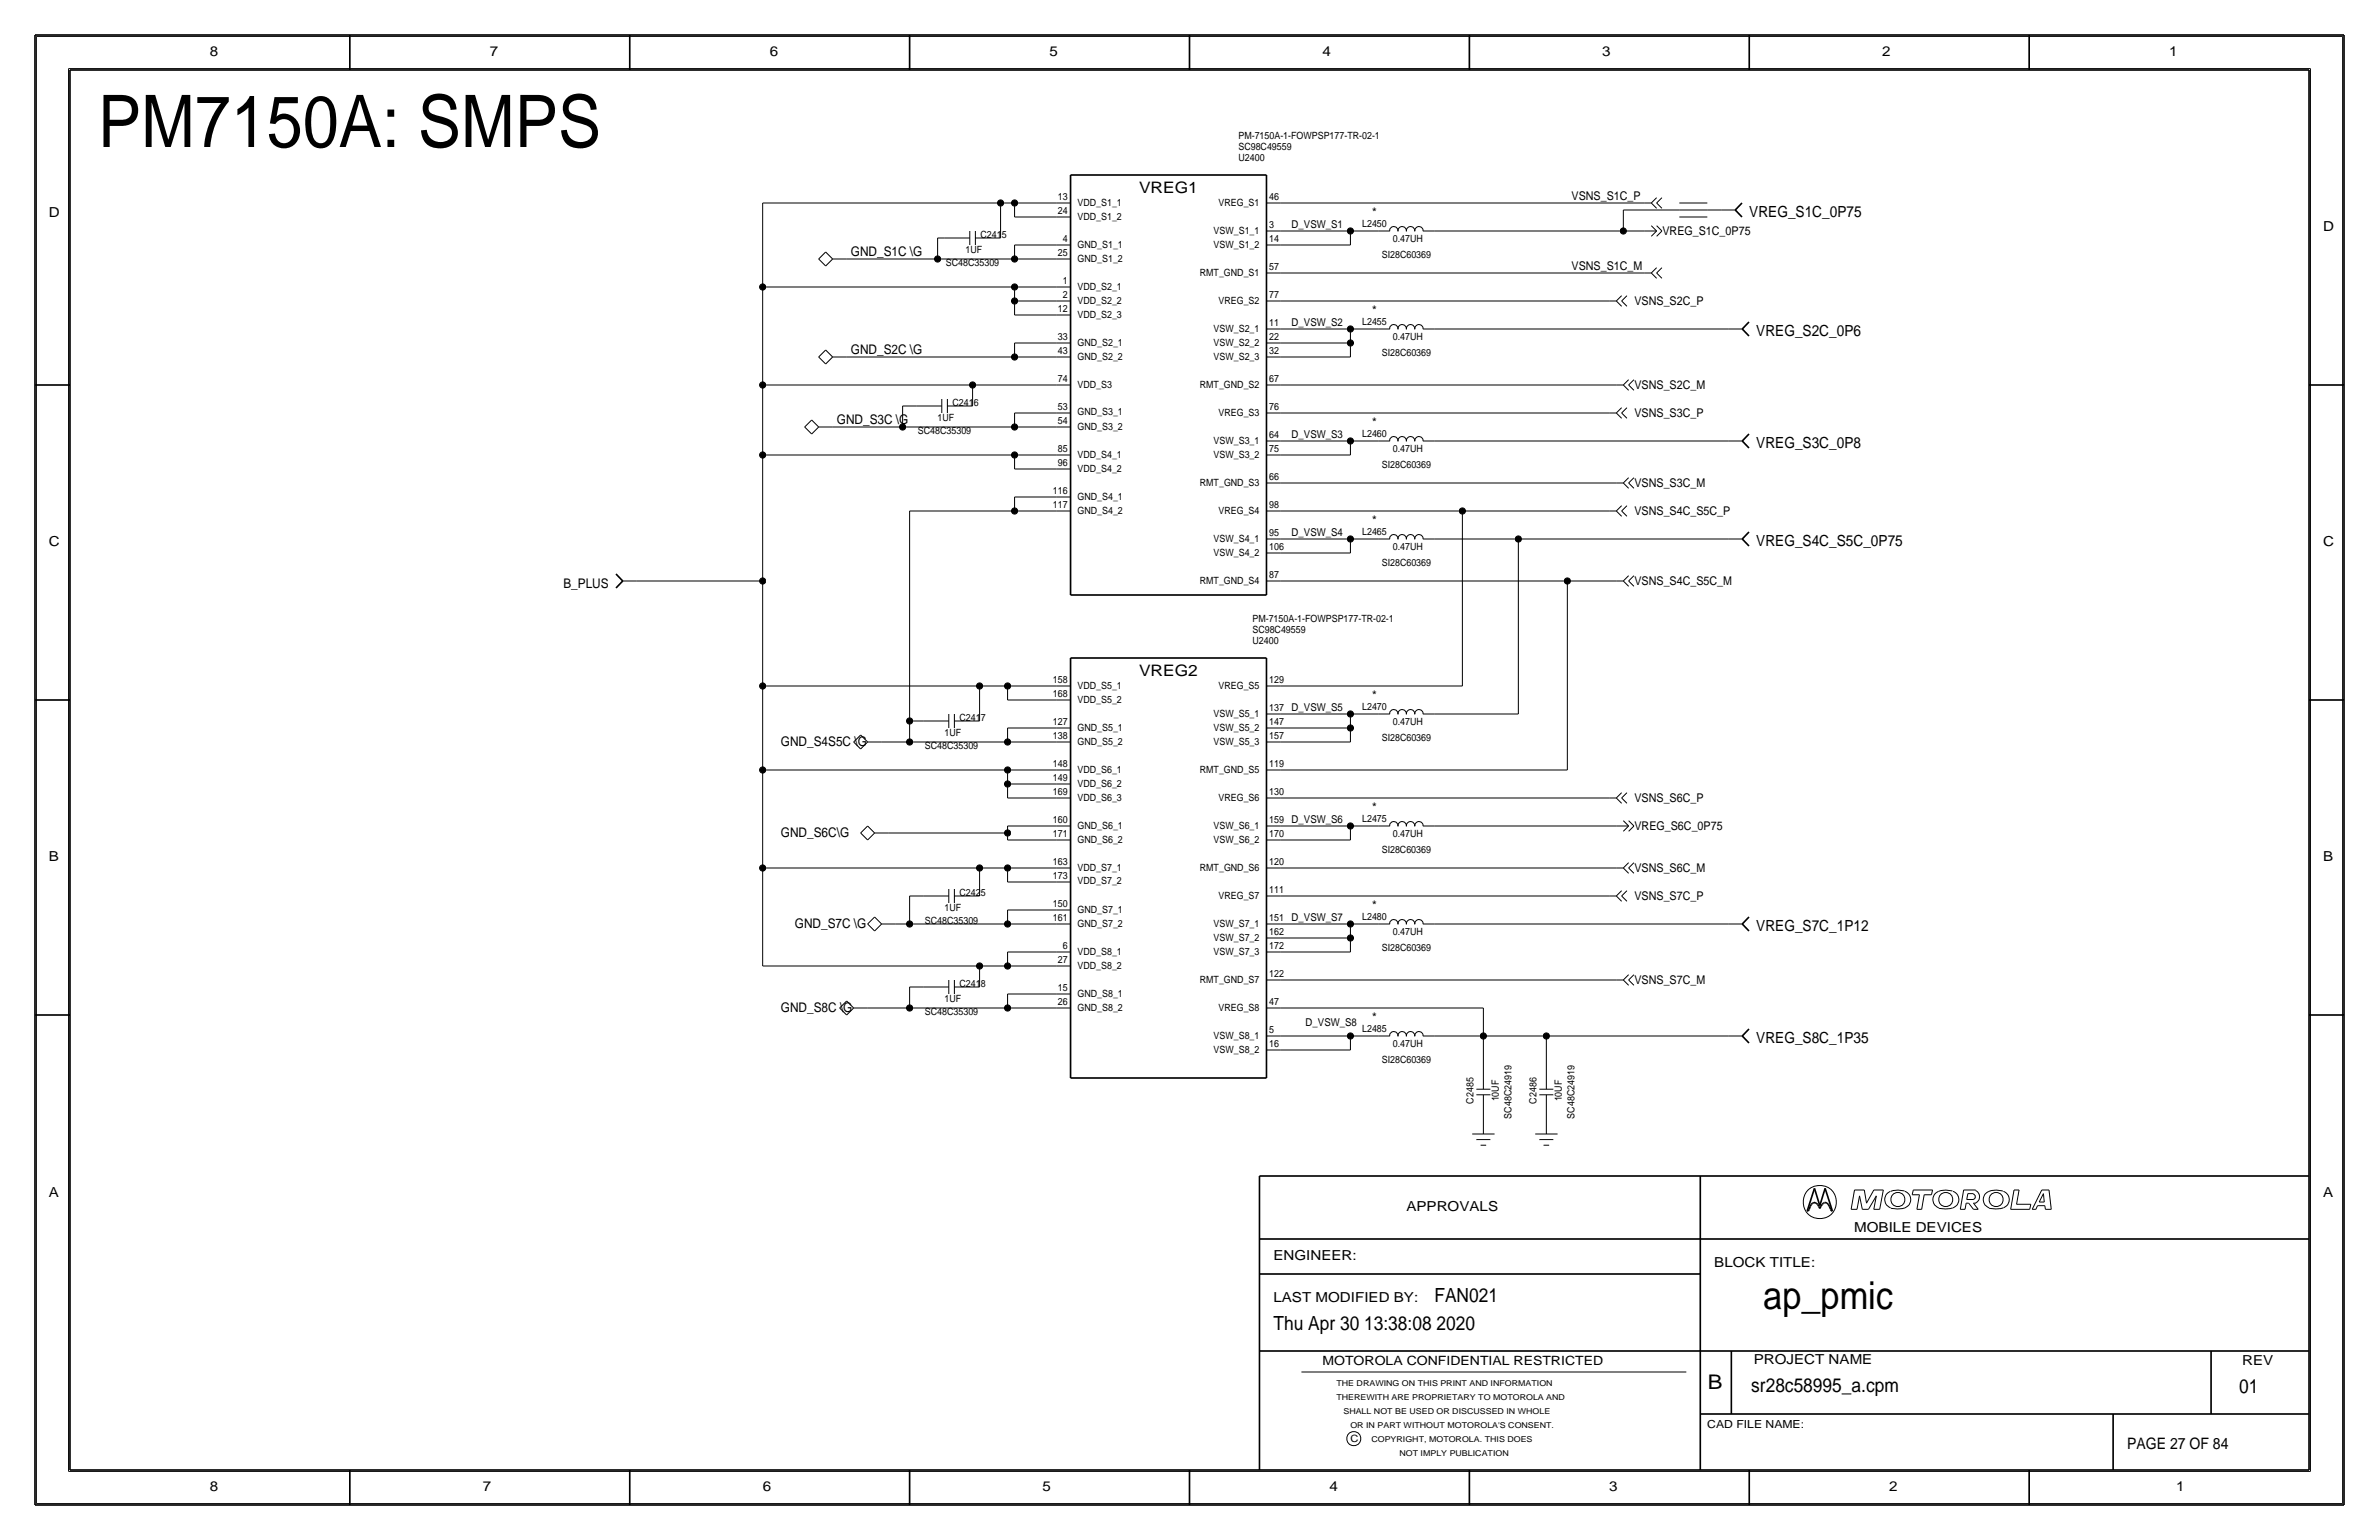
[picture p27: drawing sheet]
<svg xmlns="http://www.w3.org/2000/svg" width="432mm" height="279mm" viewBox="0 0 432 279" stroke-linecap="round" stroke-linejoin="round" font-family="sans-serif">
<defs><g id="words">
<text font-size="13.2" x="17.8" y="26.7">PM7150A: SMPS</text>
<text font-size="7" x="320" y="237.5">ap_pmic</text>
<text font-size="3.7" x="310" y="252.1">B</text>
<g font-size="3.5">
<text x="260.3" y="236.2">FAN021</text>
<text x="231.1" y="241.3">Thu Apr 30 13:38:08 2020</text>
<text x="317.9" y="252.6">sr28c58995_a.cpm</text>
<text x="406.4" y="252.7">01</text>
</g>
<g font-size="2.9">
<text x="206.7" y="35.1">VREG1</text>
<text x="206.7" y="122.7">VREG2</text>
<text x="386.1" y="262.9">PAGE 27 OF 84</text>
</g>
<g font-size="2.8">
<text x="317.5" y="39.4">VREG_S1C_0P75</text>
<text x="318.8" y="61">VREG_S2C_0P6</text>
<text x="318.8" y="81.3">VREG_S3C_0P8</text>
<text x="318.8" y="99.1">VREG_S4C_S5C_0P75</text>
<text x="318.8" y="168.9">VREG_S7C_1P12</text>
<text x="318.8" y="189.2">VREG_S8C_1P35</text>
</g>
<g font-size="2.5">
<text x="38.1" y="10.2">8</text>
<text x="88.9" y="10.2">7</text>
<text x="139.7" y="10.2">6</text>
<text x="190.5" y="10.2">5</text>
<text x="240" y="10.2">4</text>
<text x="290.8" y="10.2">3</text>
<text x="341.6" y="10.2">2</text>
<text x="393.7" y="10.2">1</text>
<text x="8.9" y="39.4">D</text>
<text x="421.6" y="41.9">D</text>
<text x="8.9" y="99.1">C</text>
<text x="421.6" y="99.1">C</text>
<text x="8.9" y="156.2">B</text>
<text x="421.6" y="156.2">B</text>
<text x="8.9" y="217.2">A</text>
<text x="255.3" y="219.7">APPROVALS</text>
<text x="421.6" y="217.2">A</text>
<text x="336.5" y="223.5">MOBILE DEVICES</text>
<text x="231.1" y="228.6">ENGINEER:</text>
<text x="311.1" y="229.9">BLOCK TITLE:</text>
<text x="231.1" y="236.2">LAST MODIFIED BY:</text>
<text x="318.3" y="247.5">PROJECT NAME</text>
<text x="407" y="247.6">REV</text>
<text x="38.1" y="270.5">8</text>
<text x="87.6" y="270.5">7</text>
<text x="138.4" y="270.5">6</text>
<text x="189.2" y="270.5">5</text>
<text x="241.3" y="270.5">4</text>
<text x="292.1" y="270.5">3</text>
<text x="342.9" y="270.5">2</text>
<text x="395" y="270.5">1</text>
</g>
<g font-size="2.4">
<text x="249.1" y="39.4">*</text>
<text x="154.4" y="46.5">GND_S1C \G</text>
<text x="249.1" y="57.2">*</text>
<text x="154.4" y="64.3">GND_S2C \G</text>
<text x="151.9" y="77">GND_S3C \G</text>
<text x="249.1" y="77.5">*</text>
<text x="249.1" y="95.2">*</text>
<text x="102.3" y="106.7">B_PLUS</text>
<text x="249.1" y="127">*</text>
<text x="141.7" y="135.4">GND_S4S5C \G</text>
<text x="249.1" y="147.3">*</text>
<text x="141.7" y="151.9">GND_S6C\G</text>
<text x="249.1" y="165.1">*</text>
<text x="144.3" y="168.4">GND_S7C \G</text>
<text x="141.7" y="183.6">GND_S8C \G</text>
<text x="249.1" y="185.4">*</text>
</g>
<text font-size="2.3" x="240" y="247.6">MOTOROLA CONFIDENTIAL RESTRICTED</text>
<g font-size="2.2">
<text x="285.2" y="36.3">VSNS_S1C_P</text>
<text x="301.8" y="42.7">VREG_S1C_0P75</text>
<text x="285.2" y="49">VSNS_S1C_M</text>
<text x="296.7" y="55.4">VSNS_S2C_P</text>
<text x="296.7" y="70.6">VSNS_S2C_M</text>
<text x="296.7" y="75.7">VSNS_S3C_P</text>
<text x="296.7" y="88.4">VSNS_S3C_M</text>
<text x="296.7" y="93.5">VSNS_S4C_S5C_P</text>
<text x="296.7" y="106.2">VSNS_S4C_S5C_M</text>
<text x="296.7" y="145.5">VSNS_S6C_P</text>
<text x="296.7" y="150.6">VREG_S6C_0P75</text>
<text x="296.7" y="158.2">VSNS_S6C_M</text>
<text x="296.7" y="163.3">VSNS_S7C_P</text>
<text x="296.7" y="178.6">VSNS_S7C_M</text>
</g>
<g font-size="2">
<text x="234.4" y="41.4">D_VSW_S1</text>
<text x="234.4" y="59.2">D_VSW_S2</text>
<text x="234.4" y="79.5">D_VSW_S3</text>
<text x="234.4" y="97.3">D_VSW_S4</text>
<text x="234.4" y="129">D_VSW_S5</text>
<text x="234.4" y="149.4">D_VSW_S6</text>
<text x="234.4" y="167.1">D_VSW_S7</text>
<text x="237" y="186.2">D_VSW_S8</text>
<text x="309.9" y="259.1">CAD FILE NAME:</text>
</g>
<g font-size="1.8">
<text x="224.8" y="25.1">PM-7150A-1-FOWPSP177-TR-02-1</text>
<text x="224.8" y="27.2">SC98C49559</text>
<text x="224.8" y="29.2">U2400</text>
<text x="192" y="38.9">24</text>
<text x="192" y="36.3">13</text>
<text x="195.6" y="37.3">VDD_S1_1</text>
<text x="195.6" y="39.9">VDD_S1_2</text>
<text x="221.2" y="37.3">VREG_S1</text>
<text x="230.4" y="41.4">3</text>
<text x="230.4" y="36.3">46</text>
<text x="247.2" y="41.1">L2450</text>
<text x="175.3" y="46">1UF</text>
<text x="178" y="43.2">C2415</text>
<text x="192" y="46.5">25</text>
<text x="192.9" y="43.9">4</text>
<text x="195.6" y="45">GND_S1_1</text>
<text x="195.6" y="47.5">GND_S1_2</text>
<text x="220.3" y="45">VSW_S1_2</text>
<text x="220.3" y="42.4">VSW_S1_1</text>
<text x="230.4" y="43.9">14</text>
<text x="250.8" y="46.7">SI28C60369</text>
<text x="252.8" y="43.9">0.47UH</text>
<text x="171.7" y="48.3">SC48C35309</text>
<text x="192.9" y="51.6">1</text>
<text x="195.6" y="52.6">VDD_S2_1</text>
<text x="217.8" y="50">RMT_GND_S1</text>
<text x="230.4" y="49">57</text>
<text x="192" y="56.6">12</text>
<text x="192.9" y="54.1">2</text>
<text x="195.6" y="55.1">VDD_S2_2</text>
<text x="195.6" y="57.7">VDD_S2_3</text>
<text x="221.2" y="55.1">VREG_S2</text>
<text x="230.4" y="59.2">11</text>
<text x="230.4" y="54.1">77</text>
<text x="247.2" y="58.9">L2455</text>
<text x="192" y="64.3">43</text>
<text x="192" y="61.7">33</text>
<text x="195.6" y="62.7">GND_S2_1</text>
<text x="195.6" y="65.3">GND_S2_2</text>
<text x="220.3" y="65.3">VSW_S2_3</text>
<text x="220.3" y="60.2">VSW_S2_1</text>
<text x="220.3" y="62.7">VSW_S2_2</text>
<text x="230.4" y="64.3">32</text>
<text x="230.4" y="61.7">22</text>
<text x="250.8" y="64.5">SI28C60369</text>
<text x="252.8" y="61.7">0.47UH</text>
<text x="192" y="69.3">74</text>
<text x="195.6" y="70.4">VDD_S3</text>
<text x="217.8" y="70.3">RMT_GND_S2</text>
<text x="230.4" y="69.3">67</text>
<text x="170.2" y="76.5">1UF</text>
<text x="172.9" y="73.7">C2416</text>
<text x="192" y="76.9">54</text>
<text x="192" y="74.3">53</text>
<text x="195.6" y="77.9">GND_S3_2</text>
<text x="195.6" y="75.3">GND_S3_1</text>
<text x="221.2" y="75.4">VREG_S3</text>
<text x="230.4" y="74.4">76</text>
<text x="166.6" y="78.7">SC48C35309</text>
<text x="192" y="82">85</text>
<text x="195.6" y="83">VDD_S4_1</text>
<text x="220.3" y="80.5">VSW_S3_1</text>
<text x="220.3" y="83">VSW_S3_2</text>
<text x="230.4" y="82">75</text>
<text x="230.4" y="79.4">64</text>
<text x="247.2" y="79.2">L2460</text>
<text x="252.8" y="82">0.47UH</text>
<text x="191.1" y="89.6">116</text>
<text x="192" y="84.5">96</text>
<text x="195.6" y="85.5">VDD_S4_2</text>
<text x="217.8" y="88.1">RMT_GND_S3</text>
<text x="230.4" y="87.1">66</text>
<text x="250.8" y="84.8">SI28C60369</text>
<text x="191.1" y="92.2">117</text>
<text x="195.6" y="90.7">GND_S4_1</text>
<text x="195.6" y="93.2">GND_S4_2</text>
<text x="221.2" y="93.2">VREG_S4</text>
<text x="230.4" y="92.1">98</text>
<text x="220.3" y="98.2">VSW_S4_1</text>
<text x="220.3" y="100.8">VSW_S4_2</text>
<text x="230.4" y="99.8">106</text>
<text x="230.4" y="97.2">95</text>
<text x="247.2" y="97">L2465</text>
<text x="252.8" y="99.8">0.47UH</text>
<text x="217.8" y="105.9">RMT_GND_S4</text>
<text x="230.4" y="104.9">87</text>
<text x="250.8" y="102.6">SI28C60369</text>
<text x="227.3" y="112.8">PM-7150A-1-FOWPSP177-TR-02-1</text>
<text x="227.3" y="114.8">SC98C49559</text>
<text x="227.3" y="116.8">U2400</text>
<text x="191.1" y="123.9">158</text>
<text x="195.6" y="125">VDD_S5_1</text>
<text x="221.2" y="125">VREG_S5</text>
<text x="230.4" y="123.9">129</text>
<text x="174.2" y="130.8">C2417</text>
<text x="191.1" y="126.5">168</text>
<text x="191.1" y="131.6">127</text>
<text x="195.6" y="127.5">VDD_S5_2</text>
<text x="220.3" y="130">VSW_S5_1</text>
<text x="230.4" y="131.6">147</text>
<text x="230.4" y="129">137</text>
<text x="247.2" y="128.8">L2470</text>
<text x="252.8" y="131.6">0.47UH</text>
<text x="167.9" y="135.9">SC48C35309</text>
<text x="171.5" y="133.6">1UF</text>
<text x="191.1" y="134.1">138</text>
<text x="195.6" y="135.1">GND_S5_2</text>
<text x="195.6" y="132.6">GND_S5_1</text>
<text x="220.3" y="132.6">VSW_S5_2</text>
<text x="220.3" y="135.1">VSW_S5_3</text>
<text x="230.4" y="134.1">157</text>
<text x="250.8" y="134.4">SI28C60369</text>
<text x="191.1" y="141.7">149</text>
<text x="191.1" y="139.2">148</text>
<text x="195.6" y="142.7">VDD_S6_2</text>
<text x="195.6" y="140.2">VDD_S6_1</text>
<text x="217.8" y="140.2">RMT_GND_S5</text>
<text x="230.4" y="139.2">119</text>
<text x="191.1" y="144.3">169</text>
<text x="191.1" y="149.3">160</text>
<text x="195.6" y="145.3">VDD_S6_3</text>
<text x="221.2" y="145.3">VREG_S6</text>
<text x="230.4" y="149.3">159</text>
<text x="230.4" y="144.3">130</text>
<text x="247.2" y="149.1">L2475</text>
<text x="191.1" y="151.9">171</text>
<text x="195.6" y="152.9">GND_S6_2</text>
<text x="195.6" y="150.4">GND_S6_1</text>
<text x="220.3" y="150.4">VSW_S6_1</text>
<text x="220.3" y="152.9">VSW_S6_2</text>
<text x="230.4" y="151.9">170</text>
<text x="250.8" y="154.7">SI28C60369</text>
<text x="252.8" y="151.9">0.47UH</text>
<text x="191.1" y="159.5">173</text>
<text x="191.1" y="157">163</text>
<text x="195.6" y="160.5">VDD_S7_2</text>
<text x="195.6" y="158">VDD_S7_1</text>
<text x="217.8" y="158">RMT_GND_S6</text>
<text x="230.4" y="162">111</text>
<text x="230.4" y="157">120</text>
<text x="167.9" y="167.6">SC48C35309</text>
<text x="171.5" y="165.4">1UF</text>
<text x="174.2" y="162.6">C2425</text>
<text x="191.1" y="167.1">161</text>
<text x="191.1" y="164.6">150</text>
<text x="195.6" y="165.6">GND_S7_1</text>
<text x="221.2" y="163">VREG_S7</text>
<text x="230.4" y="167.1">151</text>
<text x="247.2" y="166.9">L2480</text>
<text x="192.9" y="172.2">6</text>
<text x="195.6" y="173.2">VDD_S8_1</text>
<text x="195.6" y="168.1">GND_S7_2</text>
<text x="220.3" y="170.7">VSW_S7_2</text>
<text x="220.3" y="168.1">VSW_S7_1</text>
<text x="220.3" y="173.2">VSW_S7_3</text>
<text x="230.4" y="172.2">172</text>
<text x="230.4" y="169.7">162</text>
<text x="250.8" y="172.5">SI28C60369</text>
<text x="252.8" y="169.7">0.47UH</text>
<text x="174.2" y="179.1">C2418</text>
<text x="192" y="174.7">27</text>
<text x="192" y="179.8">15</text>
<text x="195.6" y="175.7">VDD_S8_2</text>
<text x="217.8" y="178.3">RMT_GND_S7</text>
<text x="230.4" y="177.2">122</text>
<text x="167.9" y="184.1">SC48C35309</text>
<text x="171.5" y="181.9">1UF</text>
<text x="192" y="182.4">26</text>
<text x="195.6" y="183.4">GND_S8_2</text>
<text x="195.6" y="180.8">GND_S8_1</text>
<text x="221.2" y="183.3">VREG_S8</text>
<text x="230.4" y="182.3">47</text>
<text x="220.3" y="188.4">VSW_S8_1</text>
<text x="220.3" y="191">VSW_S8_2</text>
<text x="230.4" y="190">16</text>
<text x="230.4" y="187.5">5</text>
<text x="247.2" y="187.2">L2485</text>
<text x="252.8" y="190">0.47UH</text>
<text x="250.8" y="192.8">SI28C60369</text>
<text x="267.5" y="200.2" transform="rotate(-90 267.5 200.2)">C2485</text>
<text x="272" y="199.8" transform="rotate(-90 272 199.8)">10UF</text>
<text x="274.3" y="203" transform="rotate(-90 274.3 203)">SC48C24919</text>
<text x="278.9" y="200.2" transform="rotate(-90 278.9 200.2)">C2486</text>
<text x="283.5" y="199.8" transform="rotate(-90 283.5 199.8)">10UF</text>
<text x="285.8" y="203" transform="rotate(-90 285.8 203)">SC48C24919</text>
<text x="245.1" y="261.6">C</text>
</g>
<g font-size="1.5">
<text x="242.6" y="251.5">THE DRAWING ON THIS PRINT AND INFORMATION</text>
<text x="242.6" y="254">THEREWITH ARE PROPRIETARY TO MOTOROLA AND</text>
<text x="243.8" y="256.5">SHALL NOT BE USED OR DISCUSSED IN WHOLE</text>
<text x="245.1" y="259.1">OR IN PART WITHOUT MOTOROLA'S CONSENT.</text>
<text x="248.9" y="261.6">COPYRIGHT, MOTOROLA. THIS DOES</text>
<text x="254" y="264.2">NOT IMPLY PUBLICATION</text>
</g>
</g></defs>
<g fill="none" stroke="#000" stroke-width=".18">
<path d="M6.6 6.6h418.6zM6.6 6.6v266.2zM12.4 12.4v254.6zM12.4 12.4h407zM419.4 12.4v254.6zM425.2 6.6v266.2zM138.4 36.8h43.2zM138.4 36.8v15.3zM181.6 36.8v6.4zM181.6 36.8h2.5zM184.1 39.4h7.7zM184.1 36.8v2.6z"/>
<path d="M184.1 36.8h7.7zM191.8 39.4h2.5zM191.8 36.8h2.5zM229.9 36.8h2.5zM232.4 36.8h66zM294.6 38.1v3.8zM294.6 38.1h10.2zM298.4 36.8h1.3zM299.7 36.8l1 1zM300.7 36.8l1 1zM300.7 35.9l-1 .9zM301.7 35.9l-1 .9z"/>
<path d="M304.8 38.1h5.1zM304.8 36.8h5.1zM304.8 39.4h5.1zM309.9 38.1h2.5zM312.4 38.1h2.6zM138.4 52.1h45.7zM138.4 52.1v17.7zM148.6 47l1.3 1.3zM149.9 45.7l-1.3 1.3zM149.9 45.7l1.2 1.3zM151.1 47l-1.2 1.3zM151.1 47h2.6z"/>
<path d="M153.7 47h16.5zM170.2 43.2v3.8zM170.2 43.2h1.2zM170.2 47h13.9zM171.4 43.2h4.6zM176 41.9v2.5zM177 43.2h4.6zM177 41.9v2.5zM184.1 47h7.7zM184.1 52.1v2.5zM184.1 52.1h7.7zM184.1 54.6v2.5z"/>
<path d="M184.1 54.6h7.7zM184.1 57.2h7.7zM184.1 44.5v2.5zM184.1 44.4h7.7zM191.8 47h2.5zM191.8 57.2h2.5zM191.8 44.4h2.5zM191.8 54.6h2.5zM191.8 52.1h2.5zM229.9 54.6h2.5zM229.9 49.5h2.5zM229.9 44.4h2.5z"/>
<path d="M229.9 59.7h2.5zM229.9 41.9h2.5zM232.4 59.7h12.7zM232.4 54.6h59.7zM232.4 49.5h66zM232.4 41.9h12.7zM232.4 44.4h12.7zM245.1 59.7v2.5zM245.1 59.7h5.1zM245.1 41.9v2.5zM245.1 41.9h5.1zM250.2 59.7h2z"/>
<path d="M250.2 41.9h2zM252.2 59.7a.75 .75 0 0 1 .8-.8 .75 .75 0 0 1 .7 .8M252.2 42a.75 .75 0 0 1 .8-.9 .75 .75 0 0 1 .7 .9M253.7 59.7a.75 .75 0 0 1 .8-.8 .75 .75 0 0 1 .7 .8M253.7 42a.75 .75 0 0 1 .8-.9 .75 .75 0 0 1 .7 .9M255.3 59.7a.75 .75 0 0 1 .7-.8 .75 .75 0 0 1 .7 .8M255.3 42a.75 .75 0 0 1 .7-.9 .75 .75 0 0 1 .7 .9M256.8 59.7a.75 .75 0 0 1 .7-.8 .75 .75 0 0 1 .8 .8M256.8 42a.75 .75 0 0 1 .7-.9 .75 .75 0 0 1 .8 .9M258.3 59.7h2zM258.3 41.9h2zM260.3 41.9h34.3z"/>
<path d="M260.4 59.7h53.3zM292.1 54.6h1.3zM293.4 54.6l.9 1zM293.4 54.6l.9-1zM294.3 54.6l1 1zM294.3 54.6l1-1zM294.6 41.9h3.9zM298.4 49.5h1.3zM298.4 41.9h2.3zM299.7 42.9l1-1zM299.7 49.5l1 1zM299.7 40.9l1 1z"/>
<path d="M300.7 42.9l1-1zM300.7 49.5l1 1zM300.7 48.6l-1 .9zM300.7 40.9l1 1zM301.7 48.6l-1 .9zM313.7 59.7h2.5zM138.4 69.8h38.1zM138.4 69.8v12.7zM146 77.5l1.3 1.2zM147.3 76.2l-1.2 1.3zM147.3 76.2l1.3 1.3zM148.6 77.5h2.5z"/>
<path d="M148.6 64.8l1.3 1.2zM148.6 77.5l-1.3 1.2zM149.9 63.5l-1.3 1.3zM149.9 63.5l1.2 1.3zM151.1 77.5h12.7zM151.1 64.8l-1.2 1.2zM151.1 64.8h2.6zM153.7 64.8h30.5zM163.8 73.7v3.8zM163.8 77.5h20.3zM163.8 73.7h2.6zM166.4 73.7h4.5z"/>
<path d="M170.9 72.4v2.5zM172 73.7h4.5zM172 72.4v2.5zM176.5 69.8h15.3zM176.5 69.8v3.9zM184.1 74.9h7.7zM184.1 77.5h7.7zM184.1 74.9v2.6zM184.1 62.2h7.7zM184.1 62.2v2.6zM184.1 64.8h7.7zM191.8 69.8h2.5z"/>
<path d="M191.8 77.5h2.5zM191.8 74.9h2.5zM191.8 64.8h2.5zM191.8 62.2h2.5zM229.9 74.9h2.5zM229.9 69.8h2.5zM229.9 64.8h2.5zM229.9 62.2h2.5zM232.4 74.9h59.7zM232.4 64.8h12.7zM232.4 62.2h12.7zM232.4 69.8h61z"/>
<path d="M245.1 62.2v2.6zM292.1 74.9h1.3zM293.4 74.9l.9 1zM293.4 69.8h1.2zM294.3 74.9l1 1zM294.3 74l-.9 .9zM294.6 69.8l1-.9zM294.6 69.8l1 1zM295.3 74l-1 .9zM295.6 69.8l1 1zM295.6 69.8l1-.9zM138.4 82.5h45.7z"/>
<path d="M138.4 82.5v22.9zM165.1 92.7h19zM165.1 92.7v38.1zM184.1 90.2h7.7zM184.1 92.7h7.7zM184.1 82.5v2.6zM184.1 82.5h7.7zM184.1 85.1h7.7zM184.1 90.2v2.5zM191.8 92.7h2.5zM191.8 90.2h2.5zM191.8 85.1h2.5z"/>
<path d="M191.8 82.5h2.5zM229.9 92.7h2.5zM229.9 97.8h2.5zM229.9 82.5h2.5zM229.9 87.6h2.5zM229.9 80h2.5zM232.4 87.6h61zM232.4 92.7h33zM232.4 97.8h12.7zM232.4 80h12.7zM232.4 82.5h12.7zM245.1 97.8v2.5z"/>
<path d="M245.1 97.8h5.1zM245.1 80v2.5zM245.1 80h5.1zM250.2 97.8h2zM250.2 80h2zM252.2 97.8a.75 .75 0 0 1 .8-.8 .75 .75 0 0 1 .7 .8M252.2 80.1a.75 .75 0 0 1 .8-.9 .75 .75 0 0 1 .7 .9M253.7 97.8a.75 .75 0 0 1 .8-.8 .75 .75 0 0 1 .7 .8M253.7 80.1a.75 .75 0 0 1 .8-.9 .75 .75 0 0 1 .7 .9M255.3 97.8a.75 .75 0 0 1 .7-.8 .75 .75 0 0 1 .7 .8M255.3 80.1a.75 .75 0 0 1 .7-.9 .75 .75 0 0 1 .7 .9M256.8 97.8a.75 .75 0 0 1 .7-.8 .75 .75 0 0 1 .8 .8"/>
<path d="M256.8 80.1a.75 .75 0 0 1 .7-.9 .75 .75 0 0 1 .8 .9M258.3 97.8h2zM258.3 80h2zM260.4 97.8h15.2zM260.4 80h53.3zM265.4 92.7v31.8zM265.4 92.7h26.7zM275.6 97.8v31.7zM275.6 97.8h38.1zM292.1 92.7h1.3zM293.4 92.7l.9 1zM293.4 92.7l.9-1z"/>
<path d="M293.4 87.6h1.2zM294.3 92.7l1 1zM294.3 92.7l1-1zM294.6 87.6l1 1zM295.6 87.6l1 1zM295.6 86.7l-1 .9zM296.6 86.7l-1 .9zM313.7 97.8h2.5zM313.7 80h2.5zM113 105.4h2.6zM115.6 105.4h22.8zM138.4 105.4v19.1z"/>
<path d="M229.9 100.3h2.5zM229.9 105.4h2.5zM232.4 105.4h52.1zM232.4 100.3h12.7zM284.5 105.4v34.3zM284.5 105.4h8.9zM293.4 105.4h1.2zM294.6 105.4l1-1zM294.6 105.4l1 1zM295.6 105.4l1 1zM295.6 105.4l1-1zM138.4 124.5v15.2z"/>
<path d="M138.4 139.7h44.5zM138.4 139.7v17.8zM138.4 124.5h39.4zM154.9 134.6l1.3 1.3zM156.2 133.3l-1.3 1.3zM156.2 133.4l1.3 1.2zM157.5 134.6l-1.3 1.3zM157.5 134.6h2.5zM160 134.6h5.1zM165.1 130.8v3.8zM165.1 134.6h17.8zM165.1 130.8h2.5z"/>
<path d="M167.6 130.8h4.6zM172.2 129.5v2.6zM173.2 130.8h4.6zM173.2 129.5v2.6zM177.8 124.5v6.3zM177.8 124.5h5.1zM182.9 124.5h8.9zM182.9 124.5v2.5zM182.9 139.7v2.5zM182.9 139.7h8.9zM182.9 127h8.9zM182.9 134.6h8.9z"/>
<path d="M182.9 132.1v2.5zM182.9 132.1h8.9zM191.8 127h2.5zM191.8 124.5h2.5zM191.8 139.7h2.5zM191.8 134.6h2.5zM191.8 132.1h2.5zM229.9 134.6h2.5zM229.9 132.1h2.5zM229.9 129.5h2.5zM229.9 124.5h2.5zM229.9 139.7h2.5z"/>
<path d="M232.4 139.7h52.1zM232.4 129.5h12.7zM232.4 132.1h12.7zM232.4 134.6h12.7zM232.4 124.5h33zM245.1 129.5h5.1zM245.1 129.5v2.6zM245.1 132.1v2.5zM250.2 129.5h2zM252.2 129.6a.75 .75 0 0 1 .8-.9 .75 .75 0 0 1 .7 .9M253.7 129.6a.75 .75 0 0 1 .8-.9 .75 .75 0 0 1 .7 .9M255.3 129.6a.75 .75 0 0 1 .7-.9 .75 .75 0 0 1 .7 .9"/>
<path d="M256.8 129.6a.75 .75 0 0 1 .7-.9 .75 .75 0 0 1 .8 .9M258.3 129.5h2zM260.4 129.5h15.2zM138.4 157.5v17.8zM138.4 157.5h39.4zM156.2 151.1l1.3 1.3zM157.5 149.9l-1.3 1.2zM157.5 149.9l1.2 1.2zM158.7 151.1l-1.2 1.3zM158.8 151.1h2.5zM161.3 151.1h21.6zM177.8 157.5h5.1z"/>
<path d="M177.8 157.5v5.1zM182.9 142.2h8.9zM182.9 142.2v2.6zM182.9 157.5v2.5zM182.9 157.5h8.9zM182.9 144.8h8.9zM182.9 152.4h8.9zM182.9 151.1v1.3zM182.9 149.9v1.2zM182.9 149.9h8.9zM191.8 152.4h2.5zM191.8 144.8h2.5z"/>
<path d="M191.8 157.5h2.5zM191.8 149.9h2.5zM191.8 142.2h2.5zM229.9 152.4h2.5zM229.9 149.9h2.5zM229.9 144.8h2.5zM229.9 157.5h2.5zM232.4 149.9h12.7zM232.4 152.4h12.7zM232.4 157.5h61zM232.4 144.8h59.7zM245.1 149.9v2.5z"/>
<path d="M245.1 149.9h5.1zM250.2 149.9h2zM252.2 149.9a.75 .75 0 0 1 .8-.8 .75 .75 0 0 1 .7 .8M253.7 149.9a.75 .75 0 0 1 .8-.8 .75 .75 0 0 1 .7 .8M255.3 149.9a.75 .75 0 0 1 .7-.8 .75 .75 0 0 1 .7 .8M256.8 149.9a.75 .75 0 0 1 .7-.8 .75 .75 0 0 1 .8 .8M258.3 149.9h2zM260.3 149.9h33.1zM292.1 144.8h1.3zM293.4 149.9h2.2zM293.4 144.8l.9 .9zM293.4 157.5h1.2z"/>
<path d="M294.3 144.8l1 .9zM294.3 143.8l-.9 1zM294.6 148.9l1 1zM294.6 157.5l1-1zM294.6 150.8l1-.9zM294.6 157.5l1 .9zM295.3 143.8l-1 1zM295.6 150.8l1-.9zM295.6 157.5l1 .9zM295.6 148.9l1 1zM295.6 157.5l1-1zM138.4 175.3h39.4z"/>
<path d="M157.5 167.6l1.2 1.3zM158.7 166.4l-1.2 1.2zM158.8 166.4l1.2 1.2zM160 167.6h2.6zM160 167.6l-1.2 1.3zM162.6 167.6h2.5zM165.1 162.6v5zM165.1 179.1v3.8zM165.1 162.6h2.5zM165.1 179.1h2.5zM165.1 167.6h17.8zM167.6 179.1h4.6z"/>
<path d="M167.6 162.6h4.6zM172.2 177.8v2.5zM172.2 161.3v2.5zM173.2 179.1h4.6zM173.2 177.8v2.5zM173.2 162.6h4.6zM173.2 161.3v2.5zM177.8 175.3v3.8zM177.8 175.3h5.1zM182.9 175.3h8.9zM182.9 160h8.9zM182.9 165.1h8.9z"/>
<path d="M182.9 172.7v2.6zM182.9 172.7h8.9zM182.9 167.6h8.9zM182.9 165.1v2.5zM191.8 160h2.5zM191.8 167.6h2.5zM191.8 165.1h2.5zM191.8 175.3h2.5zM191.8 172.7h2.5zM229.9 172.7h2.5zM229.9 170.2h2.5zM229.9 167.6h2.5z"/>
<path d="M229.9 177.8h2.5zM229.9 162.6h2.5zM232.4 177.8h61zM232.4 162.6h59.7zM232.4 170.2h12.7zM232.4 172.7h12.7zM232.4 167.6h12.7zM245.1 170.2v2.5zM245.1 167.6v2.6zM245.1 167.6h5.1zM250.2 167.6h2zM252.2 167.7a.75 .75 0 0 1 .8-.9 .75 .75 0 0 1 .7 .9"/>
<path d="M253.7 167.7a.75 .75 0 0 1 .8-.9 .75 .75 0 0 1 .7 .9M255.3 167.7a.75 .75 0 0 1 .7-.9 .75 .75 0 0 1 .7 .9M256.8 167.7a.75 .75 0 0 1 .7-.9 .75 .75 0 0 1 .8 .9M258.3 167.6h2zM260.4 167.6h53.3zM292.1 162.6h1.3zM293.4 162.6l.9 .9zM293.4 162.6l.9-1zM293.4 177.8h1.2zM294.3 162.6l1 .9zM294.3 162.6l1-1zM294.6 177.8l1 1z"/>
<path d="M295.6 177.8l1 1zM295.6 176.8l-1 1zM296.6 176.8l-1 1zM313.7 167.6h2.5zM152.4 182.9l1.3 1.2zM153.7 181.6l-1.3 1.3zM153.7 181.6l1.2 1.3zM154.9 182.9h2.6zM154.9 182.9l-1.2 1.2zM157.5 182.9h7.6zM165.1 182.9h17.8zM182.9 182.9h8.9z"/>
<path d="M182.9 180.3h8.9zM182.9 180.3v2.6zM191.8 182.9h2.5zM191.8 180.3h2.5zM229.9 182.9h2.5zM229.9 190.5h2.5zM229.9 188h2.5zM232.4 188h12.7zM232.4 190.5h12.7zM232.4 182.9h36.8zM245.1 188v2.5zM245.1 188h5.1z"/>
<path d="M250.2 188h2zM252.2 188a.75 .75 0 0 1 .8-.8 .75 .75 0 0 1 .7 .8M253.7 188a.75 .75 0 0 1 .8-.8 .75 .75 0 0 1 .7 .8M255.3 188a.75 .75 0 0 1 .7-.8 .75 .75 0 0 1 .7 .8M256.8 188a.75 .75 0 0 1 .7-.8 .75 .75 0 0 1 .8 .8M258.3 188h2zM260.4 188h8.8zM268 198.6h2.5zM268 197.6h2.5zM269.2 188h11.5zM269.2 182.9v5.1zM269.2 188v5z"/>
<path d="M269.2 198.6v4.6zM269.2 193v4.6zM279.4 198.6h2.5zM279.4 197.6h2.5zM280.7 188v5zM280.7 198.6v4.6zM280.7 193v4.6zM280.7 188h33zM313.7 188h2.5zM267.2 205.7h4.1zM268 206.8h2.5zM268.7 207.8h1z"/>
<path d="M269.2 203.2v2.5zM278.6 205.7h4.1zM279.4 206.8h2.5zM280.2 207.8h1zM280.7 203.2v2.5zM336 219.4h1.1zM336.6 215.9h1.8zM336.6 215.9l-.6 3.5zM337.5 217l-.4 2.4zM337.5 217l.5 2.4zM338 219.4h1.1zM338.4 215.9l.4 2.4z"/>
<path d="M340.1 219.4h1.1zM340.1 215.9h1.7zM340.1 215.9l-1.3 2.4zM340.6 217l-1.5 2.4zM340.6 217l-.5 2.4zM341.8 215.9l-.6 3.5zM343.1 216.2a1.6 1.6 0 0 0-1 1.5 1.6 1.6 0 0 0 1.1 1.5M345.7 216.1h-.2a4 4 0 0 0-2.3 .1M345.7 216.2a1.59 1.59 0 0 1 1.1 1.5 1.59 1.59 0 0 1-1.1 1.5 5.1 5.1 0 0 1-2.5 0M347.1 216.8h1.3zM347.3 215.9l-.2 .9zM347.3 215.9h3.5z"/>
<path d="M347.9 219.4h.9zM348.4 216.8l-.5 2.6zM349.2 216.8l-.4 2.6zM349.2 216.8h1.4zM350.8 215.9l-.2 .9zM354.4 216.1a3.1 3.1 0 0 0-3.3 .7 1.62 1.62 0 0 0 .8 2.4M354.4 219.2a5.1 5.1 0 0 1-2.5 0M354.5 216.2a1.59 1.59 0 0 1 1 1.5 1.59 1.59 0 0 1-1 1.5M355.8 219.4h.9zM356.4 215.9l-.6 3.5zM356.4 215.9h2.2zM356.9 218.3l-.2 1.1z"/>
<path d="M356.9 218.3h.4zM357 217.6h1.2zM357.2 216.6l-.2 1zM357.2 216.6h1zM357.3 218.3l.9 1.1zM358.1 216.7a.5 .5 0 0 1 .4 .4 .5 .5 0 0 1-.4 .5M358.2 219.4h.9zM358.2 218.3l.9 1.1zM358.2 218.3h.4zM358.5 216a1.24 1.24 0 0 1 .8 1.1 1.24 1.24 0 0 1-.8 1.2M363.5 216.1a3.1 3.1 0 0 0-3.3 .7 1.62 1.62 0 0 0 .8 2.4M363.6 219.2a5.1 5.1 0 0 1-2.6 0"/>
<path d="M363.6 216.2a1.59 1.59 0 0 1 1.1 1.5 1.59 1.59 0 0 1-1.1 1.5M364.9 219.4h3.5zM365.6 215.9l-.7 3.5zM365.6 215.9h.9zM366 218.5h2.6zM366.5 215.9l-.5 2.6zM368.6 218.5l-.2 .9zM368.9 219.4h.6zM369.8 218.7h1.3zM369.8 218.7l-.3 .7zM370.1 218.1h.9zM370.6 215.9l-1.7 3.5z"/>
<path d="M370.6 215.9h1.3zM370.9 216.6l-.8 1.5zM370.9 216.6l.1 1.5zM371.1 218.7l.1 .7zM371.2 219.4h1.1zM371.9 215.9l.4 3.5zM236.2 248.9h69.9zM6.6 272.8h418.6zM12.4 267h407z"/>
<circle cx="330.3" cy="218.1" r="3"/>
<circle cx="344.5" cy="217.6" r="1.28"/>
<circle cx="353.2" cy="217.6" r="1.28"/>
<circle cx="362.3" cy="217.6" r="1.28"/>
<circle cx="245.7" cy="261" r="1.28"/>
</g>
<g fill="#000" stroke="#000" stroke-width=".18">
<circle cx="181.6" cy="36.8" r=".56"/>
<circle cx="184.1" cy="36.8" r=".56"/>
<circle cx="138.4" cy="52.1" r=".56"/>
<circle cx="170.2" cy="47" r=".56"/>
<circle cx="184.1" cy="52.1" r=".56"/>
<circle cx="184.1" cy="54.6" r=".56"/>
<circle cx="184.1" cy="47" r=".56"/>
<circle cx="245.1" cy="41.9" r=".56"/>
<circle cx="245.1" cy="59.7" r=".56"/>
<circle cx="294.6" cy="41.9" r=".56"/>
<circle cx="138.4" cy="69.8" r=".56"/>
<circle cx="163.8" cy="77.5" r=".56"/>
<circle cx="176.5" cy="69.8" r=".56"/>
<circle cx="184.1" cy="64.8" r=".56"/>
<circle cx="184.1" cy="77.5" r=".56"/>
<circle cx="245.1" cy="62.2" r=".56"/>
<circle cx="138.4" cy="82.5" r=".56"/>
<circle cx="184.1" cy="92.7" r=".56"/>
<circle cx="184.1" cy="82.5" r=".56"/>
<circle cx="245.1" cy="80" r=".56"/>
<circle cx="245.1" cy="97.8" r=".56"/>
<circle cx="265.4" cy="92.7" r=".56"/>
<circle cx="275.6" cy="97.8" r=".56"/>
<circle cx="138.4" cy="105.4" r=".56"/>
<circle cx="284.5" cy="105.4" r=".56"/>
<circle cx="138.4" cy="139.7" r=".56"/>
<circle cx="138.4" cy="124.5" r=".56"/>
<circle cx="165.1" cy="134.6" r=".56"/>
<circle cx="165.1" cy="130.8" r=".56"/>
<circle cx="177.8" cy="124.5" r=".56"/>
<circle cx="182.9" cy="134.6" r=".56"/>
<circle cx="182.9" cy="139.7" r=".56"/>
<circle cx="182.9" cy="124.5" r=".56"/>
<circle cx="245.1" cy="132.1" r=".56"/>
<circle cx="245.1" cy="129.5" r=".56"/>
<circle cx="138.4" cy="157.5" r=".56"/>
<circle cx="177.8" cy="157.5" r=".56"/>
<circle cx="182.9" cy="157.5" r=".56"/>
<circle cx="182.9" cy="151.1" r=".56"/>
<circle cx="182.9" cy="142.2" r=".56"/>
<circle cx="245.1" cy="149.9" r=".56"/>
<circle cx="165.1" cy="167.6" r=".56"/>
<circle cx="177.8" cy="175.3" r=".56"/>
<circle cx="182.9" cy="167.6" r=".56"/>
<circle cx="182.9" cy="175.3" r=".56"/>
<circle cx="245.1" cy="167.6" r=".56"/>
<circle cx="245.1" cy="170.2" r=".56"/>
<circle cx="165.1" cy="182.9" r=".56"/>
<circle cx="182.9" cy="182.9" r=".56"/>
<circle cx="245.1" cy="188" r=".56"/>
<circle cx="269.2" cy="188" r=".56"/>
<circle cx="280.7" cy="188" r=".56"/>
</g>
<g fill="none" stroke="#000" stroke-width=".3">
<path d="M6.3 6.4v266.7zM6.4 6.4h419zM12.7 12.7h406.4zM12.7 12.7v254zM63.5 6.4v6.3zM114.3 6.4v6.3zM165.1 6.4v6.3zM215.9 6.3v6.4zM266.7 6.4v6.3zM317.5 6.4v6.3zM368.3 6.4v6.3zM419.1 12.7v254z"/>
<path d="M425.4 6.4v266.7zM194.3 31.8h35.6zM194.3 31.8v76.1zM229.9 31.8v76.1zM315 38.1l1.2 1.3zM316.2 36.8l-1.2 1.3zM316.2 59.7l1.2 1.3zM317.4 58.4l-1.2 1.3zM6.3 69.8h6.4zM317.4 78.7l-1.2 1.3zM419.1 69.8h6.3zM316.2 97.8l1.2 1.3z"/>
<path d="M316.2 80l1.2 1.3zM317.4 96.5l-1.2 1.3zM111.8 104.1l1.2 1.3zM113 105.4l-1.2 1.3zM194.3 119.4h35.6zM194.3 119.4v76.2zM194.3 107.9h35.6zM229.9 119.4v76.2zM6.3 127h6.4zM419.1 127h6.3zM316.2 167.6l1.2 1.3zM317.4 166.4l-1.2 1.2z"/>
<path d="M6.3 184.1h6.4zM194.3 195.6h35.6zM316.2 188l1.2 1.2zM317.4 186.7l-1.2 1.3zM419.1 184.1h6.3zM228.6 213.4v53.3zM228.6 213.4h190.5zM308.6 213.4v53.3zM328 219.7h.2zM328.4 219.4l-.2 .3zM328.6 218.8l-.2 .6zM328.8 218.5l-.2 .3z"/>
<path d="M329 218.3l.2-.1zM329 218.3l-.2 .2zM329.2 218.2h.2zM329.3 215.6l-1.3 4.1zM329.3 215.6l1 3.1zM329.4 218.2l.2 .1zM329.6 218.3l.3 .2zM329.9 218.5l.2 .3zM330.1 218.8l.2 .5zM330.5 218.8l-.2 .5zM330.8 218.5l-.3 .3zM331 218.3l-.2 .2z"/>
<path d="M331 218.3l.2-.1zM331.2 218.2h.2zM331.3 215.6l1.3 4.1zM331.3 215.6l-1 3.1zM331.4 218.2l.2 .1zM331.6 218.3l.2 .2zM331.8 218.5l.2 .3zM332 218.8l.3 .6zM332.3 219.4l.1 .3zM332.4 219.7h.2zM228.6 231.1h80zM228.6 224.8h190.5z"/>
<path d="M228.6 245.1h190.5zM308.6 256.5h110.5zM314.2 245.1v11.4zM383.5 256.5v10.2zM401.3 245.1v11.4zM6.4 273h419zM12.7 266.7h406.4zM63.5 266.7v6.4zM114.3 266.7v6.4zM165.1 266.7v6.4zM215.9 266.7v6.3zM266.7 266.7v6.4z"/>
<path d="M317.5 266.7v6.4zM368.3 266.7v6.4z"/>
</g>
<use href="#words"/>
</svg>
